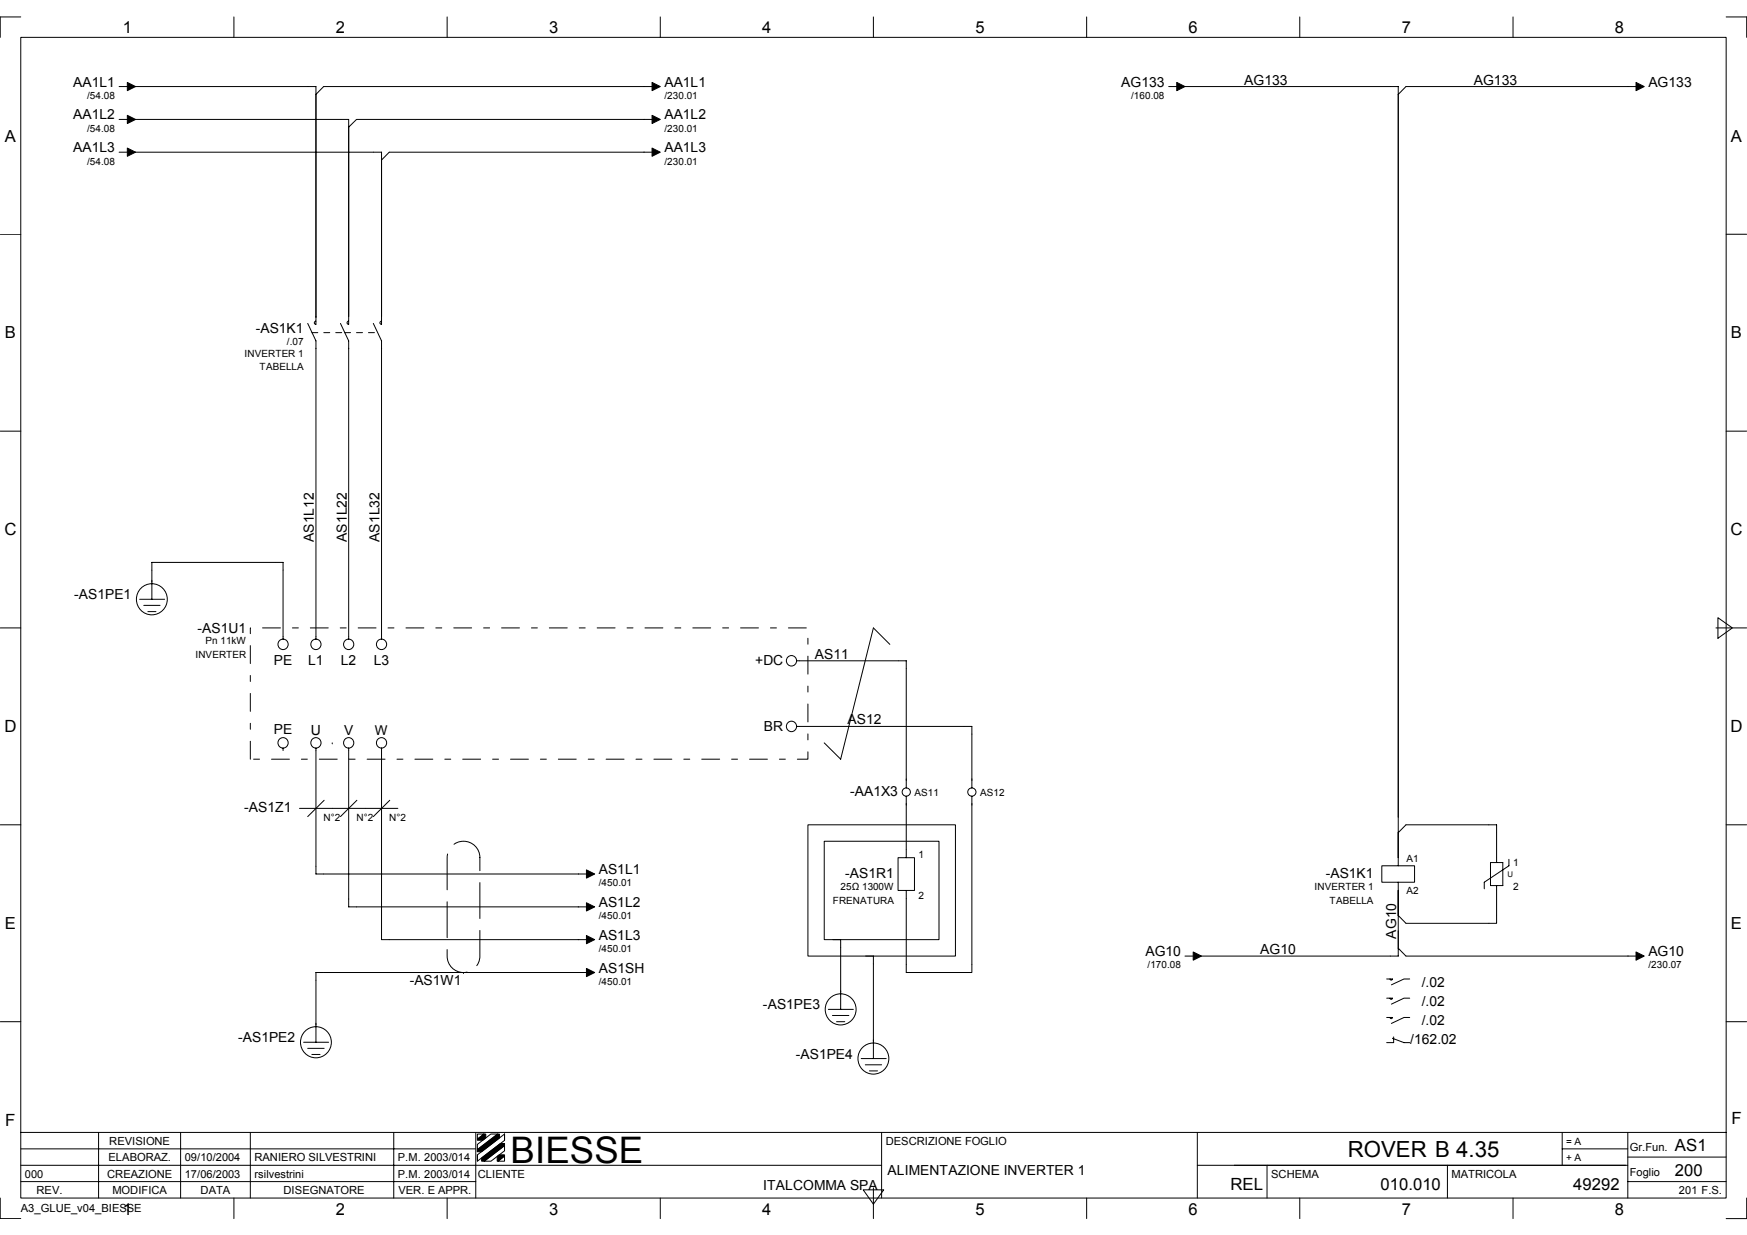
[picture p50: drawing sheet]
<svg xmlns="http://www.w3.org/2000/svg" width="297mm" height="210mm" viewBox="0 0 297 210" stroke-linecap="round" stroke-linejoin="round" font-family="sans-serif">
<defs><g id="words">
<text font-size="6.2" x="86.8" y="197.7">BIESSE</text>
<text font-size="3.8" x="229.2" y="196.7">ROVER B 4.35</text>
<g font-size="2.9">
<text x=".8" y="91">C</text>
<text x="294.2" y="91">C</text>
<text x=".8" y="124.4">D</text>
<text x="294.2" y="124.4">D</text>
<text x=".9" y="191.3">F</text>
<text x="294.4" y="191">F</text>
<text x="284.8" y="195.6">AS1</text>
<text x="209.2" y="202.2">REL</text>
</g>
<g font-size="2.8">
<text x="20.9" y="5.7">1</text>
<text x="57.1" y="5.7">2</text>
<text x="93.4" y="5.7">3</text>
<text x="129.6" y="5.7">4</text>
<text x="165.8" y="5.7">5</text>
<text x="202.1" y="5.7">6</text>
<text x="238.3" y="5.7">7</text>
<text x="274.6" y="5.7">8</text>
<text x=".8" y="24.1">A</text>
<text x="294.3" y="24.1">A</text>
<text x=".8" y="57.5">B</text>
<text x="294.3" y="57.5">B</text>
<text x=".8" y="157.9">E</text>
<text x="294.3" y="157.9">E</text>
<text x="234.7" y="202.2">010.010</text>
<text x="267.5" y="202.2">49292</text>
<text x="284.8" y="199.8">200</text>
<text x="20.9" y="206.5">1</text>
<text x="57.1" y="206.5">2</text>
<text x="93.4" y="206.5">3</text>
<text x="129.6" y="206.5">4</text>
<text x="165.8" y="206.5">5</text>
<text x="202.1" y="206.5">6</text>
<text x="238.3" y="206.5">7</text>
<text x="274.6" y="206.5">8</text>
</g>
<g font-size="2.4">
<text x="12.5" y="14.7">AA1L1</text>
<text x="113" y="14.7">AA1L1</text>
<text x="190.6" y="14.7">AG133</text>
<text x="211.6" y="14.4">AG133</text>
<text x="250.6" y="14.4">AG133</text>
<text x="280.3" y="14.7">AG133</text>
<text x="12.5" y="20.3">AA1L2</text>
<text x="113" y="20.3">AA1L2</text>
<text x="12.5" y="25.9">AA1L3</text>
<text x="113" y="25.9">AA1L3</text>
<text x="43.5" y="56.5">-AS1K1</text>
<text x="53.4" y="92.1" transform="rotate(-90 53.4 92.1)">AS1L12</text>
<text x="58.9" y="92.1" transform="rotate(-90 58.9 92.1)">AS1L22</text>
<text x="64.5" y="92.1" transform="rotate(-90 64.5 92.1)">AS1L32</text>
<text x="12.6" y="101.9">-AS1PE1</text>
<text x="33.6" y="107.5">-AS1U1</text>
<text x="46.6" y="113">PE</text>
<text x="52.4" y="113">L1</text>
<text x="58" y="113">L2</text>
<text x="63.6" y="113">L3</text>
<text x="128.4" y="113">+DC</text>
<text x="138.6" y="112">AS11</text>
<text x="46.6" y="124.8">PE</text>
<text x="52.8" y="124.9">U</text>
<text x="129.9" y="124.2">BR</text>
<text x="144.1" y="123.1">AS12</text>
<text x="144.5" y="135.3">-AA1X3</text>
<text x="41.5" y="138.1">-AS1Z1</text>
<text x="101.8" y="148.5">AS1L1</text>
<text x="143.7" y="149.2">-AS1R1</text>
<text x="225.4" y="149.2">-AS1K1</text>
<text x="101.8" y="154.1">AS1L2</text>
<text x="101.8" y="159.7">AS1L3</text>
<text x="237.4" y="159.5" transform="rotate(-90 237.4 159.5)">AG10</text>
<text x="69.7" y="167.4">-AS1W1</text>
<text x="101.8" y="165.3">AS1SH</text>
<text x="194.8" y="162.5">AG10</text>
<text x="214.3" y="162.2">AG10</text>
<text x="241.7" y="167.7">/.02</text>
<text x="280.3" y="162.5">AG10</text>
<text x="129.7" y="171.6">-AS1PE3</text>
<text x="241.7" y="171">/.02</text>
<text x="40.5" y="177.1">-AS1PE2</text>
<text x="135.3" y="179.9">-AS1PE4</text>
<text x="239.8" y="177.5">/162.02</text>
<text x="241.7" y="174.2">/.02</text>
<text x="129.8" y="202.2">ITALCOMMA SPA</text>
<text x="150.9" y="199.7">ALIMENTAZIONE INVERTER 1</text>
</g>
<g font-size="2.3">
<text x="58.5" y="124.9">V</text>
<text x="63.8" y="124.9">W</text>
</g>
<g font-size="1.9">
<text x="18.4" y="197.4">ELABORAZ.</text>
<text x="18.6" y="194.6">REVISIONE</text>
<text x="31.4" y="197.4">09/10/2004</text>
<text x="43.3" y="197.4">RANIERO SILVESTRINI</text>
<text x="67.6" y="197.4">P.M. 2003/014</text>
<text x="150.6" y="194.6">DESCRIZIONE FOGLIO</text>
<text x="277.1" y="195.6">Gr.Fun.</text>
<text x="4.2" y="200.1">000</text>
<text x="6.2" y="202.9">REV.</text>
<text x="18.2" y="200.1">CREAZIONE</text>
<text x="19.1" y="202.9">MODIFICA</text>
<text x="31.4" y="200.1">17/06/2003</text>
<text x="34.1" y="202.9">DATA</text>
<text x="43.3" y="200.1">rsilvestrini</text>
<text x="48.2" y="202.9">DISEGNATORE</text>
<text x="67.6" y="200.1">P.M. 2003/014</text>
<text x="67.7" y="202.9">VER. E APPR.</text>
<text x="81.3" y="200.1">CLIENTE</text>
<text x="216.1" y="200.1">SCHEMA</text>
<text x="246.8" y="200.1">MATRICOLA</text>
<text x="277.1" y="199.8">Foglio</text>
<text x="285.5" y="202.9">201 F.S.</text>
<text x="3.5" y="206.1">A3_GLUE_v04_BIESSE</text>
</g>
<g font-size="1.7">
<text x="14.8" y="16.8">/54.08</text>
<text x="113" y="16.8">/230.01</text>
<text x="192.3" y="16.8">/160.08</text>
<text x="14.8" y="22.4">/54.08</text>
<text x="113" y="22.4">/230.01</text>
<text x="14.8" y="28">/54.08</text>
<text x="113" y="28">/230.01</text>
<text x="48.8" y="58.7">/.07</text>
<text x="41.6" y="60.6">INVERTER 1</text>
<text x="44.2" y="62.9">TABELLA</text>
<text x="33.2" y="111.8">INVERTER</text>
<text x="35" y="109.5">Pn 11kW</text>
<text x="155.5" y="135.3">AS11</text>
<text x="166.6" y="135.3">AS12</text>
<text x="55" y="139.5">N°2</text>
<text x="60.6" y="139.5">N°2</text>
<text x="66.2" y="139.5">N°2</text>
<text x="156.2" y="145.8">1</text>
<text x="239.1" y="146.5">A1</text>
<text x="257.3" y="147.2">1</text>
<text x="101.8" y="150.6">/450.01</text>
<text x="141.6" y="153.6">FRENATURA</text>
<text x="142.9" y="151.3">25Ω 1300W</text>
<text x="156.2" y="152.7">2</text>
<text x="223.5" y="151.3">INVERTER 1</text>
<text x="226.1" y="153.6">TABELLA</text>
<text x="239.1" y="152">A2</text>
<text x="257.3" y="151.3">2</text>
<text x="101.8" y="156.2">/450.01</text>
<text x="101.8" y="161.8">/450.01</text>
<text x="101.8" y="167.4">/450.01</text>
<text x="195.1" y="164.6">/170.08</text>
<text x="280.3" y="164.6">/230.07</text>
<text x="266.3" y="194.6">= A</text>
<text x="266.3" y="197.4">+ A</text>
</g>
<text font-size="1.3" x="256.3" y="149">U</text>
</g></defs>
<g fill="none" stroke="#000" stroke-width=".17">
<path d="M3.5 6.3h290v197.3h-290zM3.5 2.9h-3.5v3.4M20.3 14.7h2M23 14.7h30.7v40.4M39.8 2.9v3.4M76 2.9v3.4M111.6 14.7h-56.6l-1.3 1.3M112.3 2.9v3.4M148.5 2.9v3.4M184.8 2.9v3.4M198.7 14.7h2.1M201.4 14.7h36.3v132.5"/>
<path d="M221 2.9v3.4M257.3 2.9v3.4M278.9 14.7h-39.8l-1.4 1.3M293.5 2.9h3.5v3.4M0 39.8h3.5M20.3 20.3h2M20.3 25.9h2M23 25.9h41.9v29.2l-.3-.1a.27 .27 0 0 1 .3-.4M23 20.3h36.3v34.8M111.6 20.3h-51l-1.3 1.3M111.6 25.9h-45.4l-1.3 1.3M293.5 39.8h3.5"/>
<path d="M52.3 55l1.4 2.9v50.7M53.7 54.6a.28 .28 0 0 0-.3 .3 .28 .28 0 0 0 .3 .2M57.9 55l1.4 2.9v50.7M59.3 54.6a.28 .28 0 0 0-.3 .3 .28 .28 0 0 0 .3 .2M63.5 55l1.4 2.9v50.7M0 73.3h3.5M293.5 73.3h3.5M0 106.7h3.5M23.7 101.9h4.3M24.4 102.9h2.8M25.1 103.9h1.4M25.8 101.9v-6.3h22.3v13"/>
<path d="M135.4 112.3h18.7v21.6M151.3 109.5l-2.8-2.8-5.6 22.3-2.8-2.7M291.8 106.7h5.2M292.1 105l2.5 1.7-2.5 1.8zM48.1 127.1v.5M50.9 137.4h16.7M53.7 127.1v21.4h46.7M55.1 136l-2.8 2.8M56.5 126.3h.1M59.3 127.1v27h41.1M60.7 136l-2.8 2.8M64.9 127.1v32.6h35.5"/>
<path d="M66.3 136l-2.8 2.8M135.4 123.5h29.8v10.4M154.1 135.3v10.5M165.2 135.3v30h-11.1v-14M0 140.2h3.5M137.4 140.2h25.1v22.3h-25.1zM140.1 143h19.6v16.7h-19.6zM141.6 159.7h1.3v11.9M152.7 145.8h2.8v5.5h-2.8zM234.9 147.2h5.6v2.7h-5.6zM237.7 141.5l1.4-1.3h15.4v6.4M237.7 149.9v12.6h-33.5"/>
<path d="M253.4 146.6h2.1v3.9h-2.1zM254.5 150.5v6.4h-15.4l-1.4-1.3M256.6 146v1.2l-4.2 2.7v1.2M293.5 140.2h3.5M0 173.7h3.5M51.6 177.1h4.3M52.3 178.2h2.8M53 179.2h1.4M100.4 165.3h-46.7v11.8M140.8 171.6h4.3M141.5 172.6h2.8M142.2 173.7h1.4"/>
<path d="M146.4 179.9h4.3M147.2 162.5h1.3v17.4M201.5 162.5h2.1M235.8 166.4h.9a.2 .2 0 0 1-.2 .2 .2 .2 0 0 1-.2-.2M235.8 169.7h.9l-.1 .2-.3-.2M235.8 172.9l.9 .1-.1 .1-.3-.2M236.7 176.5l2 .7h1M237 176.2v1h-1.2M237.7 161.2l1.4 1.3h39.8M239.7 166.4h-1l-2.1 1M239.7 169.7h-1l-2.1 1M239.7 172.9h-1l-2.1 1"/>
<path d="M293.5 173.7h3.5M3.5 192.5h290M3.5 198.1h146.4M3.5 195.3h77.4M16.8 192.5v11.1M30.7 192.5v11.1M42.6 192.5v11.1M66.9 192.5v11.1M80.9 192.5v11.1M81.2 196.3l4.6-3.6v1.1l-4.6 3.6zM81.2 194.5l2.3-1.8h1.1l-3.4 2.7zM81.2 192.7h1.1l-1.1 .9z"/>
<path d="M81.2 195.4v.3M81.2 196.3v1M82.3 197.4l3.5-2.7v.9l-2.3 1.8zM84.7 197.4l1.1-.9v.9zM85.8 192.7v1.1M147.1 181h2.8M147.8 182h1.4M149.9 192.5v11.1M203.6 198.1h73.2M203.6 192.5v11.1M215.4 198.1v5.5M246.1 198.1v5.5"/>
<path d="M265.6 195.3h11.2M265.6 192.5v5.6M276.8 192.5v11.1M276.8 196.7h16.7M0 203.6v3.5h3.5M3.5 200.8h77.4M39.8 203.6v3.5M76 203.6v3.5M112.3 203.6v3.5M146.8 202.2h3.5l-1.8 2.5zM148.5 201.9v5.2M184.8 203.6v3.5"/>
<path d="M221 203.6v3.5M257.3 203.6v3.5M276.8 200.8h16.7M297 203.6v3.5h-3.5"/>
<circle cx="25.8" cy="101.9" r="2.64"/>
<circle cx="48.1" cy="109.5" r=".88"/>
<circle cx="53.7" cy="109.5" r=".88"/>
<circle cx="59.3" cy="109.5" r=".88"/>
<circle cx="64.9" cy="109.5" r=".88"/>
<circle cx="134.6" cy="112.3" r=".88"/>
<circle cx="48.1" cy="126.3" r=".88"/>
<circle cx="53.7" cy="126.3" r=".88"/>
<circle cx="59.3" cy="126.3" r=".88"/>
<circle cx="64.9" cy="126.3" r=".88"/>
<circle cx="134.6" cy="123.5" r=".88"/>
<circle cx="154.1" cy="134.6" r=".7"/>
<circle cx="165.2" cy="134.6" r=".7"/>
<circle cx="53.7" cy="177.1" r="2.64"/>
<circle cx="142.9" cy="171.6" r="2.64"/>
<circle cx="148.5" cy="179.9" r="2.64"/>
</g>
<g fill="#000" stroke="#000" stroke-width=".17">
<path d="M21.7 14l1.3 .7-1.3 .7z" fill-rule="evenodd"/>
<path d="M21.7 19.6l1.3 .7-1.3 .7z" fill-rule="evenodd"/>
<path d="M110.9 14l1.4 .7-1.4 .7z" fill-rule="evenodd"/>
<path d="M110.9 19.6l1.4 .7-1.4 .7z" fill-rule="evenodd"/>
<path d="M200.1 14l1.4 .7-1.4 .7z" fill-rule="evenodd"/>
<path d="M278.2 14l1.4 .7-1.4 .7z" fill-rule="evenodd"/>
<path d="M21.7 25.2l1.3 .7-1.3 .7z" fill-rule="evenodd"/>
<path d="M110.9 25.2l1.4 .7-1.4 .7z" fill-rule="evenodd"/>
<path d="M99.7 147.8l1.4 .7-1.4 .7z" fill-rule="evenodd"/>
<path d="M99.7 153.4l1.4 .7-1.4 .7z" fill-rule="evenodd"/>
<path d="M99.7 159l1.4 .7-1.4 .7z" fill-rule="evenodd"/>
<path d="M99.7 164.6l1.4 .7-1.4 .7z" fill-rule="evenodd"/>
<path d="M202.9 161.8l1.4 .7-1.4 .7z" fill-rule="evenodd"/>
<path d="M278.2 161.8l1.4 .7-1.4 .7z" fill-rule="evenodd"/>
<path d="M81.2 193.6l1.1-.9h.3v.7l-.5 .4h-.9z" fill-rule="evenodd"/>
<path d="M81.9 196.8l3.2-2.4h.7v.3l-3.5 2.7h-.4z" fill-rule="evenodd"/>
<path d="M81.2 195.4l3.4-2.7h.3v.7l-3 2.3h-.7z" fill-rule="evenodd"/>
<path d="M84.5 196.6l.4-.3h.9v.2l-1.1 .9h-.2z" fill-rule="evenodd"/>
</g>
<path d="M53 56.5h5.6M58.6 56.5h5.6" fill="none" stroke="#000" stroke-width=".17" stroke-dasharray="1 1 1 1 1 1 1 1"/>
<path d="M42.6 129v-22.3h94.8v22.3h-94.8" fill="none" stroke="#000" stroke-width=".17" stroke-dasharray="3 2 1 2"/>
<path d="M77.1 143.6a2.79 2.79 0 0 1 2.9-.4 2.79 2.79 0 0 1 1.6 2.6v16.7a2.78 2.78 0 0 1-2.8 2.8 2.78 2.78 0 0 1-2.8-2.8v-16.7a2.76 2.76 0 0 1 1.1-2.2zM78.8 165.3h.1" fill="none" stroke="#000" stroke-width=".17" stroke-dasharray="6.1 2"/>
<use href="#words"/>
</svg>
